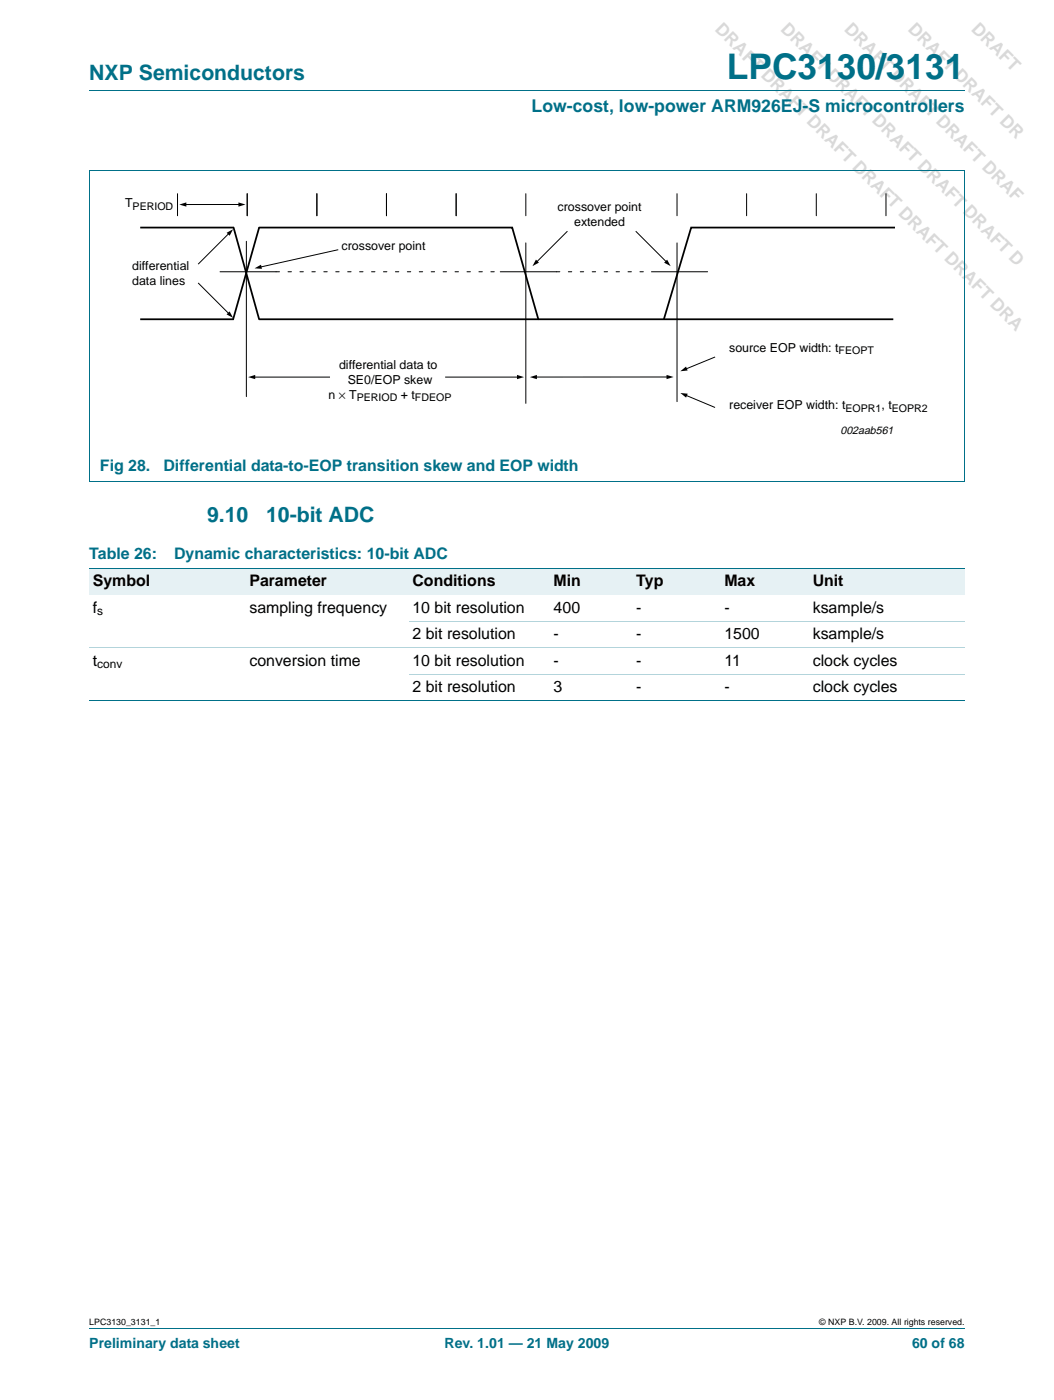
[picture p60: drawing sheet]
<svg xmlns="http://www.w3.org/2000/svg" width="210mm" height="279mm" viewBox="0 0 210 279" stroke-linecap="round" stroke-linejoin="round" font-family="sans-serif">
<defs><g id="words">
<text font-size="7" fill="#007088" x="145" y="15.8">LPC3130/3131</text>
<g font-size="4.2" fill="#007088">
<text x="17.8" y="16">NXP Semiconductors</text>
<text x="41.3" y="104.2">9.10</text>
<text x="53.1" y="104.2">10-bit ADC</text>
</g>
<g font-size="3.5" fill="#d9d9d9">
<text x="142.5" y="6.1" transform="rotate(45 142.5 6.1)">DRAFT DRAFT DRAFT DRAFT DRAFT DRAFT DRA</text>
<text x="155.6" y="6.1" transform="rotate(45 155.6 6.1)">DRAFT DRAFT DRAFT DRAFT DRAFT D</text>
<text x="168.3" y="6.1" transform="rotate(45 168.3 6.1)">DRAFT DRAFT DRAFT DRAF</text>
<text x="180.9" y="6.1" transform="rotate(45 180.9 6.1)">DRAFT DRAFT DR</text>
</g>
<text font-size="3.5" fill="#007088" x="106" y="22.3">Low-cost, low-power ARM926EJ-S microcontrollers</text>
<g font-size="3.2" fill="#007088">
<text x="19.9" y="94">Fig 28.</text>
<text x="32.6" y="94">Differential data-to-EOP transition skew and EOP width</text>
<text x="17.8" y="111.7">Table 26:</text>
<text x="34.7" y="111.7">Dynamic characteristics: 10-bit ADC</text>
</g>
<g font-size="3.2">
<text x="18.5" y="116.9">Symbol</text>
<text x="49.8" y="116.9">Parameter</text>
<text x="82.3" y="116.9">Conditions</text>
<text x="110.4" y="116.9">Min</text>
<text x="126.9" y="116.9">Typ</text>
<text x="144.5" y="116.9">Max</text>
<text x="162.1" y="116.9">Unit</text>
<text x="18.5" y="122.2">f</text>
<text x="49.8" y="122.2">sampling frequency</text>
<text x="82.3" y="122.2">10 bit resolution</text>
<text x="110.4" y="122.2">400</text>
<text x="126.9" y="122.2">-</text>
<text x="144.5" y="122.2">-</text>
<text x="162.1" y="122.2">ksample/s</text>
<text x="82.3" y="127.5">2 bit resolution</text>
<text x="110.4" y="127.5">-</text>
<text x="126.9" y="127.5">-</text>
<text x="144.5" y="127.5">1500</text>
<text x="162.1" y="127.5">ksample/s</text>
<text x="18.5" y="132.8">t</text>
<text x="49.8" y="132.8">conversion time</text>
<text x="82.3" y="132.8">10 bit resolution</text>
<text x="110.4" y="132.8">-</text>
<text x="126.9" y="132.8">-</text>
<text x="144.5" y="132.8">11</text>
<text x="162.1" y="132.8">clock cycles</text>
<text x="82.3" y="138.1">2 bit resolution</text>
<text x="110.4" y="138.1">3</text>
<text x="126.9" y="138.1">-</text>
<text x="144.5" y="138.1">-</text>
<text x="162.1" y="138.1">clock cycles</text>
</g>
<g font-size="2.8" fill="#007088">
<text x="17.8" y="269.1">Preliminary data sheet</text>
<text x="88.7" y="269.1">Rev. 1.01 — 21 May 2009</text>
<text x="181.9" y="269.1">60 of 68</text>
</g>
<g font-size="2.5">
<text x="24.9" y="41.4">T</text>
<text x="111.2" y="42.1">crossover point</text>
<text x="114.5" y="45.1">extended</text>
<text x="26.4" y="53.8">differential</text>
<text x="68.1" y="49.8">crossover point</text>
<text x="26.4" y="56.8">data lines</text>
<text x="145.5" y="70.2">source EOP width: t</text>
<text x="67.6" y="73.6">differential data to</text>
<text x="69.4" y="76.6">SE0/EOP skew</text>
<text x="65.5" y="79.6">n × T</text>
<text x="80" y="79.6">+ t</text>
<text x="145.5" y="81.7">receiver EOP width: t</text>
<text x="175.8" y="81.7">, t</text>
</g>
<g font-size="2.4">
<text x="19.4" y="122.8">s</text>
<text x="19.4" y="133.4">conv</text>
</g>
<text font-size="2.2" x="167.7" y="86.6">002aab561</text>
<g font-size="2.1">
<text x="26.5" y="41.9">PERIOD</text>
<text x="167.3" y="70.7">FEOPT</text>
<text x="71.2" y="80.1">PERIOD</text>
<text x="82.8" y="80.1">FDEOP</text>
<text x="168.7" y="82.2">EOPR1</text>
<text x="177.9" y="82.2">EOPR2</text>
</g>
<g font-size="1.8">
<text x="17.8" y="264.5">LPC3130_3131_1</text>
<text x="163.4" y="264.5">© NXP B.V. 2009. All rights reserved.</text>
</g>
</g></defs>
<path d="M17.8 18.2h174.6M17.8 34h174.7M17.8 34.1v62M192.4 34.1v62M17.8 96.1h174.7M17.8 265.1h174.6" fill="none" stroke="#007088" stroke-width=".2"/>
<path d="M28 45.4h18.6l5.1 18.3h126.5M178.5 45.4h-40.6l-5.5 18.3M28 63.7h18.6M107.4 63.7l-5.2-18.3h-50.5l-5.2 18.4" fill="none" stroke="#000" stroke-width=".35"/>
<path d="M55.1 54.2h44.7M111 54.2h19" fill="none" stroke="#000" stroke-width=".2" stroke-dasharray=".7 1.7"/>
<g fill="none" stroke="#000" stroke-width=".2">
<path d="M35.4 38.7v4.4M49.3 38.7v4.4M63.2 38.7v4.4M77.1 38.7v4.4M91 38.7v4.4M104.9 38.7v4.4M135.1 38.7v4.4M148.9 38.7v4.4M162.8 38.7v4.4M176.7 38.7v4.4M39.6 56.5l6.1 6.1M43.9 54.2h11.2"/>
<path d="M45.7 46.5l-6.1 6.2M47.8 40.8h-10.9M49.1 48.2v31M67.4 49.9l-15.5 3.4M99.8 54.2h11.2M104.9 48.5v32M113.1 46.2l-6.1 6.1M126.9 46.2l6.1 6.1M130 54.2h11.2M135.1 48.5v31.7M50.6 75.3h15.1M88.9 75.3h14.5"/>
<path d="M133.2 75.2h-26.3M136.8 78.9l5.8 2.4M142.6 71.3l-5.8 2.4"/>
</g>
<g fill="#000">
<path d="M35.8 40.8l1.4-.4v.8zM45.2 46.5l1.3-.8-.7 1.4zM47.6 40.4l1.4 .4-1.4 .4zM50.8 53.6l1.3-.8 .1 .9zM106.9 51.8l.6 .6-1.3 .7zM133.1 51.8l.7 1.3-1.3-.7zM45.8 62.1l.7 1.3-1.3-.7zM49.5 75.3l1.4-.5v.9zM103.1 74.8l1.4 .5-1.4 .4zM105.7 75.3l1.4-.5v.9zM133 74.8l1.4 .4-1.4 .5zM135.7 74.1l1.2-.9 .3 .7z"/>
<path d="M135.7 78.4l1.5 .2-.3 .8z"/>
</g>
<g fill="#e6f1f4">
<path d="M17.8 113.4h31.2v5.3h-31.2z"/>
<path d="M49 113.4h32.6v5.3h-32.6z"/>
<path d="M81.6 113.4h28.1v5.3h-28.1z"/>
<path d="M109.7 113.4h16.5v5.3h-16.5z"/>
<path d="M126.2 113.4h17.6v5.3h-17.6z"/>
<path d="M143.8 113.4h17.6v5.3h-17.6z"/>
<path d="M161.4 113.4h31v5.3h-31z"/>
</g>
<path d="M17.8 113.4h174.6M17.8 139.9h174.6" fill="none" stroke="#007088" stroke-width=".2"/>
<path d="M17.8 129.3h174.6M81.6 124h110.8M81.6 134.6h110.8" fill="none" stroke="#b3d4db" stroke-width=".2"/>
<use href="#words"/>
</svg>
